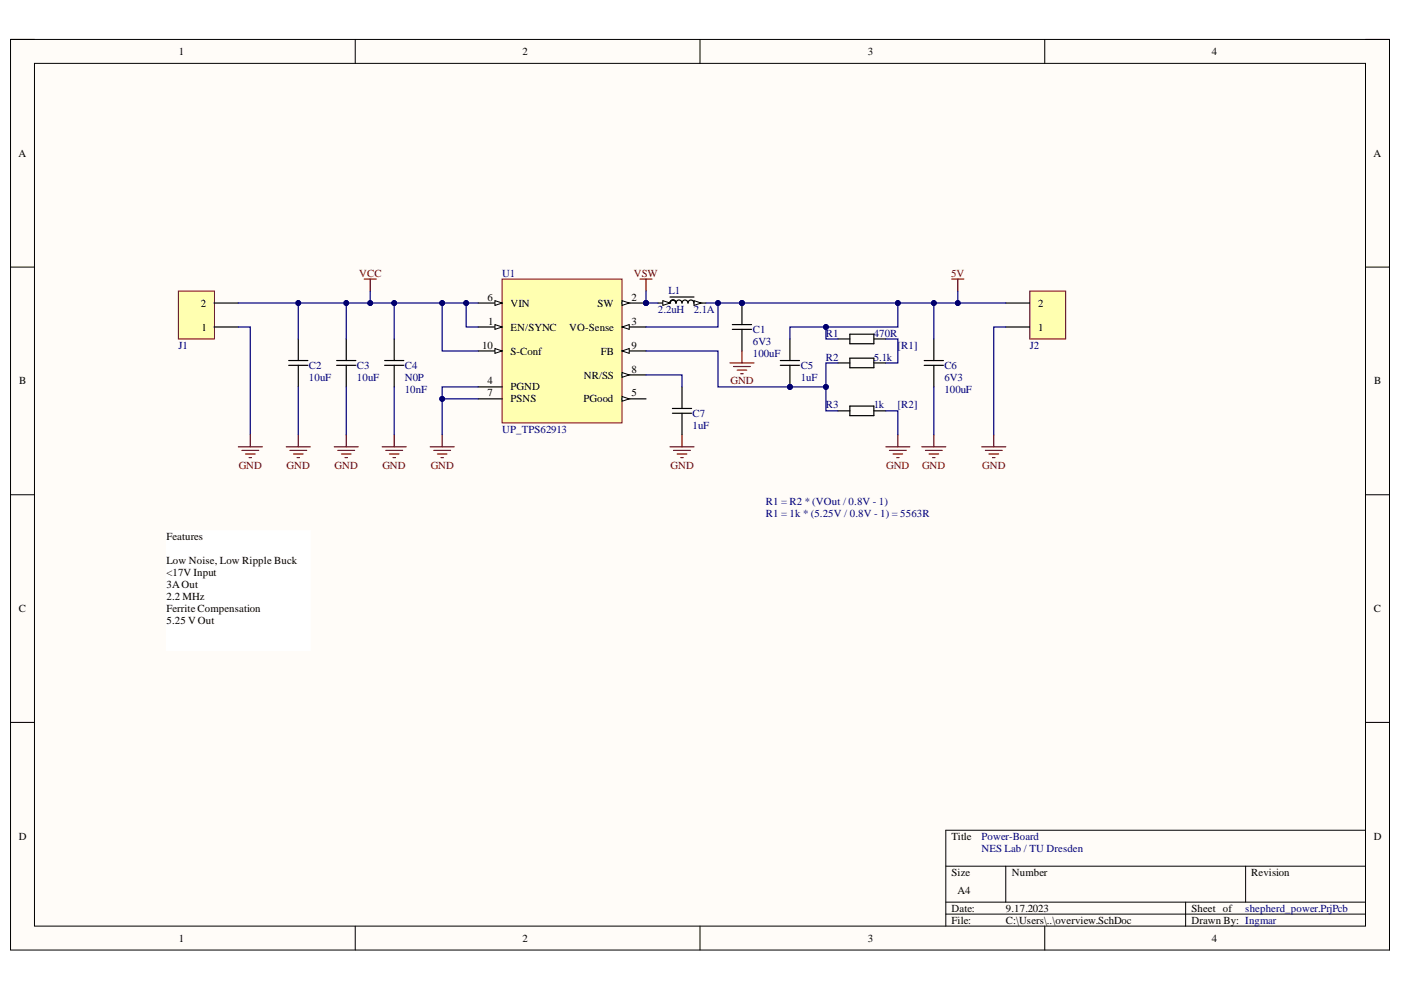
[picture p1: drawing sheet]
<svg xmlns="http://www.w3.org/2000/svg" width="297mm" height="210mm" viewBox="0 0 297 210" stroke-linecap="round" stroke-linejoin="round" font-family="sans-serif">
<defs><g id="words">
<g font-size="2.3">
<text x="37.9" y="11.7">1</text>
<text x="110.8" y="11.7">2</text>
<text x="184" y="11.7">3</text>
<text x="256.9" y="11.7">4</text>
<text x="3.9" y="33.3">A</text>
<text x="291.2" y="33.3">A</text>
<text x="42.6" y="65">2</text>
<text x="103.3" y="63.8">6</text>
<text x="108.2" y="65">VIN</text>
<text x="126.7" y="65">SW</text>
<text x="133.9" y="63.8">2</text>
<text x="220.1" y="65">2</text>
<text x="42.7" y="70.1">1</text>
<text x="103.5" y="68.8">1</text>
<text x="108.2" y="70.1">EN/SYNC</text>
<text x="120.7" y="70.1">VO-Sense</text>
<text x="133.9" y="68.8">3</text>
<text x="220.1" y="70.1">1</text>
<text x="102.2" y="73.9">10</text>
<text x="108.2" y="75.2">S-Conf</text>
<text x="127.4" y="75.2">FB</text>
<text x="133.9" y="73.9">9</text>
<text x="4.1" y="81.5">B</text>
<text x="103.3" y="81.5">4</text>
<text x="108.2" y="82.8">PGND</text>
<text x="123.8" y="80.3">NR/SS</text>
<text x="133.9" y="79">8</text>
<text x="291.4" y="81.5">B</text>
<text x="103.3" y="84.1">7</text>
<text x="108.2" y="85.3">PSNS</text>
<text x="123.7" y="85.3">PGood</text>
<text x="133.9" y="84.1">5</text>
<text x="35.3" y="114.6">Features</text>
<text x="35.3" y="119.7">Low Noise, Low Ripple Buck</text>
<text x="35.3" y="122.2">&lt;17V Input</text>
<text x="35.3" y="124.7">3AOut</text>
<text x="4" y="129.8">C</text>
<text x="35.3" y="127.3">2.2 MHz</text>
<text x="35.3" y="129.8">Ferrite Compensation</text>
<text x="291.3" y="129.8">C</text>
<text x="35.3" y="132.3">5.25 V Out</text>
<text x="4" y="178.1">D</text>
<text x="201.7" y="178.1">Title</text>
<text x="291.3" y="178.1">D</text>
<text x="201.7" y="185.7">Size</text>
<text x="214.5" y="185.7">Number</text>
<text x="265.3" y="185.7">Revision</text>
<text x="203" y="189.5">A4</text>
<text x="201.7" y="193.3">Date:</text>
<text x="201.7" y="195.9">File:</text>
<text x="213.3" y="193.3">9.17.2023</text>
<text x="213.3" y="195.9">C:\Users\..\overview.SchDoc</text>
<text x="252.6" y="193.3">Sheet of</text>
<text x="252.6" y="195.9">Drawn By: Ingmar</text>
<text x="37.9" y="199.7">1</text>
<text x="110.8" y="199.7">2</text>
<text x="184" y="199.7">3</text>
<text x="256.9" y="199.7">4</text>
</g>
<g font-size="2.3" fill="#800000">
<text x="76.2" y="58.7">VCC</text>
<text x="134.4" y="58.7">VSW</text>
<text x="201.7" y="58.7">5V</text>
<text x="154.9" y="81.5">GND</text>
<text x="50.6" y="99.4">GND</text>
<text x="60.8" y="99.4">GND</text>
<text x="70.9" y="99.4">GND</text>
<text x="81.1" y="99.4">GND</text>
<text x="91.3" y="99.4">GND</text>
<text x="142.2" y="99.4">GND</text>
<text x="187.9" y="99.4">GND</text>
<text x="195.5" y="99.4">GND</text>
<text x="208.3" y="99.4">GND</text>
</g>
<g font-size="2.3" fill="#000080">
<text x="106.5" y="58.7">U1</text>
<text x="141.7" y="62.2">L1</text>
<text x="139.5" y="66.3">2.2uH</text>
<text x="147.1" y="66.3">2.1A</text>
<text x="159.6" y="70.6">C1</text>
<text x="175.1" y="71.4">R1</text>
<text x="185.2" y="71.4">470R</text>
<text x="37.8" y="73.9">J1</text>
<text x="159.6" y="73.1">6V3</text>
<text x="159.6" y="75.7">100uF</text>
<text x="175.1" y="76.4">R2</text>
<text x="185.2" y="76.4">5.1k</text>
<text x="190.3" y="73.9">[R1]</text>
<text x="218.3" y="73.9">J2</text>
<text x="65.5" y="80.8">10uF</text>
<text x="65.5" y="78.2">C2</text>
<text x="75.7" y="80.8">10uF</text>
<text x="75.7" y="78.2">C3</text>
<text x="85.8" y="80.8">N0P</text>
<text x="85.8" y="83.3">10nF</text>
<text x="85.8" y="78.2">C4</text>
<text x="169.8" y="80.8">1uF</text>
<text x="169.8" y="78.2">C5</text>
<text x="200.2" y="80.8">6V3</text>
<text x="200.2" y="83.3">100uF</text>
<text x="200.2" y="78.2">C6</text>
<text x="146.8" y="88.4">C7</text>
<text x="175.1" y="86.6">R3</text>
<text x="185.2" y="86.6">1k</text>
<text x="190.3" y="86.6">[R2]</text>
<text x="106.5" y="91.8">UP_TPS62913</text>
<text x="146.8" y="91">1uF</text>
<text x="162.4" y="107">R1 = R2 * (VOut / 0.8V - 1)</text>
<text x="162.4" y="109.5">R1 = 1k * (5.25V / 0.8V - 1) = 5563R</text>
<text x="208.1" y="178.1">Power-Board</text>
<text x="208.1" y="180.6">NES Lab / TU Dresden</text>
<text x="264" y="193.3">shepherd_power.PrjPcb</text>
</g>
</g></defs>
<path d="M2.2 8.4h292.4v193h-292.4z" fill-rule="evenodd" fill="#fffcf8"/>
<path d="M2.2 8.4h292.4v193h-292.4z" fill="none" stroke="#000" stroke-width=".21"/>
<path d="M7.3 13.4h282.2v183h-282.2z" fill-rule="evenodd" fill="#fffcf8"/>
<g fill="none" stroke="#000" stroke-width=".21">
<path d="M2.2 8.4h5.1M7.3 13.4h282.2v183h-282.2zM75.3 8.4v5M148.4 8.4v5M221.5 8.4v5M289.5 8.4h5.1v5M2.2 56.6h5.1M289.5 56.6h5.1M2.2 104.9h5.1M289.5 104.9h5.1M2.2 153.2h5.1M289.5 153.2h5.1"/>
<path d="M289.5 176h-89v20.4M75.3 196.4v5M148.4 196.4v5M200.5 183.7h89M200.5 191.3h89M200.5 193.8h89M213.2 183.7v7.6M221.5 196.4v5M251.4 191.3v5.1M264.1 183.7v7.6M294.6 196.4v5"/>
</g>
<circle cx="137" cy="64.2" r=".51" fill="#000080"/>
<circle cx="137" cy="64.2" r=".51" fill="none" stroke="#000080" stroke-width=".21"/>
<path d="M106.5 59.2h25.4v30.5h-25.4z" fill-rule="evenodd" fill="#ffffb0"/>
<path d="M106.5 59.2h25.4v30.5h-25.4z" fill="none" stroke="#800000" stroke-width=".21"/>
<path d="M101.4 69.3h5.1" fill="none" stroke="#000" stroke-width=".25"/>
<path d="M104.9 68.8l1.6 .5-1.6 .5z" fill="#f8fcff"/>
<path d="M104.9 68.8l1.6 .5-1.6 .5z" fill="none" stroke="#000" stroke-width=".21"/>
<path d="M131.9 64.2h5.1" fill="none" stroke="#000" stroke-width=".25"/>
<path d="M131.9 63.7l1.5 .5-1.5 .6z" fill="#f8fcff"/>
<path d="M131.9 63.7l1.5 .5-1.5 .6z" fill="none" stroke="#000" stroke-width=".21"/>
<circle cx="137" cy="64.2" r=".51" fill="#000080"/>
<circle cx="137" cy="64.2" r=".51" fill="none" stroke="#000080" stroke-width=".21"/>
<path d="M131.9 69.3h5.1" fill="none" stroke="#000" stroke-width=".25"/>
<path d="M131.9 69.3l1.5-.5v1z" fill="#f8fcff"/>
<path d="M131.9 69.3l1.5-.5v1z" fill="none" stroke="#000" stroke-width=".21"/>
<path d="M101.4 82h5.1M131.9 84.6h5.1" fill="none" stroke="#000" stroke-width=".25"/>
<path d="M131.9 84.1l1.5 .5-1.5 .5z" fill="#f8fcff"/>
<path d="M131.9 84.1l1.5 .5-1.5 .5z" fill="none" stroke="#000" stroke-width=".21"/>
<path d="M101.4 64.2h5.1" fill="none" stroke="#000" stroke-width=".25"/>
<path d="M104.9 63.7l1.6 .5-1.6 .6z" fill="#f8fcff"/>
<path d="M104.9 63.7l1.6 .5-1.6 .6z" fill="none" stroke="#000" stroke-width=".21"/>
<path d="M131.9 79.5h5.1M101.4 84.6h5.1" fill="none" stroke="#000" stroke-width=".25"/>
<path d="M131.9 79l1.5 .5-1.5 .5z" fill="#f8fcff"/>
<path d="M131.9 79l1.5 .5-1.5 .5z" fill="none" stroke="#000" stroke-width=".21"/>
<path d="M131.9 74.4h5.1" fill="none" stroke="#000" stroke-width=".25"/>
<path d="M131.9 74.4l1.5-.5v1z" fill="#f8fcff"/>
<path d="M131.9 74.4l1.5-.5v1z" fill="none" stroke="#000" stroke-width=".21"/>
<path d="M101.4 74.4h5.1" fill="none" stroke="#000" stroke-width=".25"/>
<path d="M104.9 73.9l1.6 .5-1.6 .5z" fill="#f8fcff"/>
<path d="M104.9 73.9l1.6 .5-1.6 .5z" fill="none" stroke="#000" stroke-width=".21"/>
<path d="M77.2 59.2h2.6M78.5 59.2v2.5M91.2 94.7h5.1M92 95.5h3.5M92.7 96.3h2.1M93.5 97h.5M93.7 92.2v2.5" fill="none" stroke="#800000" stroke-width=".25"/>
<circle cx="157.3" cy="64.2" r=".51" fill="#000080"/>
<circle cx="157.3" cy="64.2" r=".51" fill="none" stroke="#000080" stroke-width=".21"/>
<path d="M157.3 64.2v4.6M157.3 69.8v4.6" fill="none" stroke="#000" stroke-width=".25"/>
<circle cx="157.3" cy="64.2" r=".51" fill="#000080"/>
<circle cx="157.3" cy="64.2" r=".51" fill="none" stroke="#000080" stroke-width=".21"/>
<g fill="none" stroke="#000" stroke-width=".25">
<path d="M61.2 77.5h4.1M61.2 76.4h4.1M63.2 71.9v4.5M63.2 77.5v4.5M71.4 77.5h4M71.4 76.4h4M73.4 71.9v4.5M73.4 77.5v4.5M81.5 77.5h4.1M81.5 76.4h4.1M83.6 71.9v4.5M83.6 77.5v4.5"/>
<path d="M139.5 64.2h2.6M155.3 69.8h4M155.3 68.8h4M195.9 77.5h4.1M195.9 76.4h4.1M198 71.9v4.5M198 77.5v4.5"/>
</g>
<g fill="none" stroke="#800000" stroke-width=".25">
<path d="M154.8 76.9h5.1M155.5 77.7h3.6M156.3 78.5h2M157.1 79.2h.5M157.3 74.4v2.5M60.7 94.7h5.1M61.5 95.5h3.5M62.2 96.3h2.1M63 97h.5M63.2 92.2v2.5M70.9 94.7h5.1M71.6 95.5h3.6"/>
<path d="M72.4 96.3h2M73.2 97h.5M73.4 92.2v2.5M81 94.7h5.1M81.8 95.5h3.6M82.6 96.3h2M83.3 97h.5M83.6 92.2v2.5M195.4 94.7h5.1M196.2 95.5h3.6M197 96.3h2M197.7 97h.5"/>
<path d="M198 92.2v2.5"/>
</g>
<path d="M140.5 63.7l1.6 .5-1.6 .6z" fill="#f8fcff"/>
<path d="M140.5 63.7l1.6 .5-1.6 .6z" fill="none" stroke="#000" stroke-width=".21"/>
<path d="M147.1 64.2h2.6" fill="none" stroke="#000" stroke-width=".25"/>
<path d="M147.1 63.7l1.6 .5-1.6 .6z" fill="#f8fcff"/>
<path d="M147.1 63.7l1.6 .5-1.6 .6z" fill="none" stroke="#000" stroke-width=".21"/>
<g fill="none" stroke="#000" stroke-width=".25">
<path d="M142.1 64.2a.63 .63 0 0 1 .6-.6 .63 .63 0 0 1 .6 .6 .64 .64 0 0 1 .7-.6 .64 .64 0 0 1 .6 .6 .63 .63 0 0 1 .6-.6 .63 .63 0 0 1 .7 .6 .63 .63 0 0 1 .6-.6 .63 .63 0 0 1 .6 .6M142.1 63h5M177.6 77h2.6M177.6 71.9h2.6M180.2 70.9h5.1v2h-5.1zM180.2 75.9h5.1v2.1h-5.1zM185.3 77h2.5M185.3 71.9h2.5M142.6 87.6h4M142.6 86.6h4M144.6 82v4.6M144.6 87.6v4.6"/>
<path d="M177.6 87.1h2.6M180.2 86.1h5.1v2h-5.1zM185.3 87.1h2.5"/>
</g>
<path d="M142.1 94.7h5M142.8 95.5h3.6M143.6 96.3h2M144.3 97h.6M144.6 92.2v2.5M187.8 94.7h5.1M188.6 95.5h3.5M189.3 96.3h2.1M190.1 97h.5M190.4 92.2v2.5" fill="none" stroke="#800000" stroke-width=".25"/>
<circle cx="167.5" cy="82" r=".51" fill="#000080"/>
<circle cx="167.5" cy="82" r=".51" fill="none" stroke="#000080" stroke-width=".21"/>
<path d="M167.5 77.5v4.5" fill="none" stroke="#000" stroke-width=".25"/>
<circle cx="167.5" cy="82" r=".51" fill="#000080"/>
<circle cx="167.5" cy="82" r=".51" fill="none" stroke="#000080" stroke-width=".21"/>
<path d="M165.4 77.5h4.1M165.4 76.4h4.1M167.5 71.9v4.5" fill="none" stroke="#000" stroke-width=".25"/>
<path d="M218.3 61.7h7.6v10.2h-7.6z" fill-rule="evenodd" fill="#ffffb0"/>
<path d="M218.3 61.7h7.6v10.2h-7.6z" fill="none" stroke="#800000" stroke-width=".21"/>
<path d="M213.2 69.3h5.1M213.2 64.2h5.1" fill="none" stroke="#000" stroke-width=".25"/>
<path d="M37.8 61.7h7.6v10.2h-7.6z" fill-rule="evenodd" fill="#ffffb0"/>
<path d="M37.8 61.7h7.6v10.2h-7.6z" fill="none" stroke="#800000" stroke-width=".21"/>
<path d="M45.4 69.3h5.1M45.4 64.2h5.1" fill="none" stroke="#000" stroke-width=".25"/>
<path d="M98.8 64.2v5.1h2.6" fill="none" stroke="#000080" stroke-width=".25"/>
<circle cx="98.8" cy="64.2" r=".51" fill="#000080"/>
<circle cx="98.8" cy="64.2" r=".51" fill="none" stroke="#000080" stroke-width=".21"/>
<path d="M93.7 64.2v10.2h7.7" fill="none" stroke="#000080" stroke-width=".25"/>
<circle cx="93.7" cy="64.2" r=".51" fill="#000080"/>
<circle cx="93.7" cy="64.2" r=".51" fill="none" stroke="#000080" stroke-width=".21"/>
<path d="M101.4 84.6h-7.7v7.6" fill="none" stroke="#000080" stroke-width=".25"/>
<circle cx="93.7" cy="84.6" r=".51" fill="#000080"/>
<circle cx="93.7" cy="84.6" r=".51" fill="none" stroke="#000080" stroke-width=".21"/>
<path d="M101.4 82h-7.7v2.6" fill="none" stroke="#000080" stroke-width=".25"/>
<circle cx="93.7" cy="84.6" r=".51" fill="#000080"/>
<circle cx="93.7" cy="84.6" r=".51" fill="none" stroke="#000080" stroke-width=".21"/>
<path d="M137 64.2h2.5" fill="none" stroke="#000080" stroke-width=".25"/>
<circle cx="137" cy="64.2" r=".51" fill="#000080"/>
<circle cx="137" cy="64.2" r=".51" fill="none" stroke="#000080" stroke-width=".21"/>
<path d="M78.5 61.7v2.5" fill="none" stroke="#000080" stroke-width=".25"/>
<circle cx="78.5" cy="64.2" r=".51" fill="#000080"/>
<circle cx="78.5" cy="64.2" r=".51" fill="none" stroke="#000080" stroke-width=".21"/>
<path d="M73.4 64.2v7.7M63.2 82v10.2M73.4 82v10.2M83.6 82v10.2" fill="none" stroke="#000080" stroke-width=".25"/>
<circle cx="73.4" cy="64.2" r=".51" fill="#000080"/>
<circle cx="73.4" cy="64.2" r=".51" fill="none" stroke="#000080" stroke-width=".21"/>
<path d="M83.6 64.2v7.7" fill="none" stroke="#000080" stroke-width=".25"/>
<circle cx="83.6" cy="64.2" r=".51" fill="#000080"/>
<circle cx="83.6" cy="64.2" r=".51" fill="none" stroke="#000080" stroke-width=".21"/>
<path d="M152.2 64.2v5.1h-15.2M198 82v10.2" fill="none" stroke="#000080" stroke-width=".25"/>
<circle cx="152.2" cy="64.2" r=".51" fill="#000080"/>
<circle cx="152.2" cy="64.2" r=".51" fill="none" stroke="#000080" stroke-width=".21"/>
<path d="M198 64.2v7.7" fill="none" stroke="#000080" stroke-width=".25"/>
<circle cx="198" cy="64.3" r=".51" fill="#000080"/>
<circle cx="198" cy="64.3" r=".51" fill="none" stroke="#000080" stroke-width=".21"/>
<path d="M187.8 71.9h2.6v5.1h-2.6M190.4 64.2v5.1h-15.3v2.6h2.5M187.8 87.1h2.6v5.1" fill="none" stroke="#000080" stroke-width=".25"/>
<circle cx="175.1" cy="69.3" r=".51" fill="#000080"/>
<circle cx="175.1" cy="69.3" r=".51" fill="none" stroke="#000080" stroke-width=".21"/>
<circle cx="190.4" cy="64.3" r=".51" fill="#000080"/>
<circle cx="190.4" cy="64.3" r=".51" fill="none" stroke="#000080" stroke-width=".21"/>
<path d="M137 74.4h15.2v7.6h22.9" fill="none" stroke="#000080" stroke-width=".25"/>
<circle cx="167.5" cy="82" r=".51" fill="#000080"/>
<circle cx="167.5" cy="82" r=".51" fill="none" stroke="#000080" stroke-width=".21"/>
<circle cx="175.1" cy="82" r=".51" fill="#000080"/>
<circle cx="175.1" cy="82" r=".51" fill="none" stroke="#000080" stroke-width=".21"/>
<path d="M137 79.5h7.6v2.5M175.1 69.3h-7.6v2.6" fill="none" stroke="#000080" stroke-width=".25"/>
<circle cx="175.1" cy="69.3" r=".51" fill="#000080"/>
<circle cx="175.1" cy="69.3" r=".51" fill="none" stroke="#000080" stroke-width=".21"/>
<path d="M50.5 69.3h2.6v22.9M50.5 64.2h12.7" fill="none" stroke="#000080" stroke-width=".25"/>
<circle cx="63.2" cy="64.2" r=".51" fill="#000080"/>
<circle cx="63.2" cy="64.2" r=".51" fill="none" stroke="#000080" stroke-width=".21"/>
<path d="M201.8 59.2h2.5M203.1 59.2v2.5M50.5 94.7h5.1M51.3 95.5h3.6M52.1 96.3h2M52.8 97h.5M53.1 92.2v2.5M208.2 94.7h5M208.9 95.5h3.6M209.7 96.3h2M210.4 97h.5M210.7 92.2v2.5" fill="none" stroke="#800000" stroke-width=".25"/>
<path d="M203.1 61.7v2.5M213.2 69.3h-2.5v22.9" fill="none" stroke="#000080" stroke-width=".25"/>
<circle cx="203.1" cy="64.3" r=".51" fill="#000080"/>
<circle cx="203.1" cy="64.3" r=".51" fill="none" stroke="#000080" stroke-width=".21"/>
<path d="M135.7 59.2h2.5M137 59.2v2.5" fill="none" stroke="#800000" stroke-width=".25"/>
<path d="M137 61.7v2.5" fill="none" stroke="#000080" stroke-width=".25"/>
<circle cx="137" cy="64.2" r=".51" fill="#000080"/>
<circle cx="137" cy="64.2" r=".51" fill="none" stroke="#000080" stroke-width=".21"/>
<path d="M101.4 64.2h-38.2v7.7" fill="none" stroke="#000080" stroke-width=".25"/>
<circle cx="63.2" cy="64.2" r=".51" fill="#000080"/>
<circle cx="63.2" cy="64.2" r=".51" fill="none" stroke="#000080" stroke-width=".21"/>
<circle cx="73.4" cy="64.2" r=".51" fill="#000080"/>
<circle cx="73.4" cy="64.2" r=".51" fill="none" stroke="#000080" stroke-width=".21"/>
<circle cx="78.5" cy="64.2" r=".51" fill="#000080"/>
<circle cx="78.5" cy="64.2" r=".51" fill="none" stroke="#000080" stroke-width=".21"/>
<circle cx="83.6" cy="64.2" r=".51" fill="#000080"/>
<circle cx="83.6" cy="64.2" r=".51" fill="none" stroke="#000080" stroke-width=".21"/>
<circle cx="93.7" cy="64.2" r=".51" fill="#000080"/>
<circle cx="93.7" cy="64.2" r=".51" fill="none" stroke="#000080" stroke-width=".21"/>
<circle cx="98.8" cy="64.2" r=".51" fill="#000080"/>
<circle cx="98.8" cy="64.2" r=".51" fill="none" stroke="#000080" stroke-width=".21"/>
<path d="M149.7 64.2h63.5" fill="none" stroke="#000080" stroke-width=".25"/>
<circle cx="152.2" cy="64.2" r=".51" fill="#000080"/>
<circle cx="152.2" cy="64.2" r=".51" fill="none" stroke="#000080" stroke-width=".21"/>
<circle cx="157.3" cy="64.2" r=".51" fill="#000080"/>
<circle cx="157.3" cy="64.2" r=".51" fill="none" stroke="#000080" stroke-width=".21"/>
<circle cx="190.4" cy="64.3" r=".51" fill="#000080"/>
<circle cx="190.4" cy="64.3" r=".51" fill="none" stroke="#000080" stroke-width=".21"/>
<circle cx="198" cy="64.3" r=".51" fill="#000080"/>
<circle cx="198" cy="64.3" r=".51" fill="none" stroke="#000080" stroke-width=".21"/>
<circle cx="203.1" cy="64.3" r=".51" fill="#000080"/>
<circle cx="203.1" cy="64.3" r=".51" fill="none" stroke="#000080" stroke-width=".21"/>
<path d="M177.6 77h-2.5v10.1h2.5" fill="none" stroke="#000080" stroke-width=".25"/>
<circle cx="175.1" cy="82" r=".51" fill="#000080"/>
<circle cx="175.1" cy="82" r=".51" fill="none" stroke="#000080" stroke-width=".21"/>
<path d="M35.3 112.5h30.5v25.4h-30.5z" fill-rule="evenodd" fill="#fff"/>
<path d="M35.3 112.5h30.5v25.4h-30.5z" fill="none" stroke="#fff" stroke-width=".21"/>
<use href="#words"/>
</svg>
